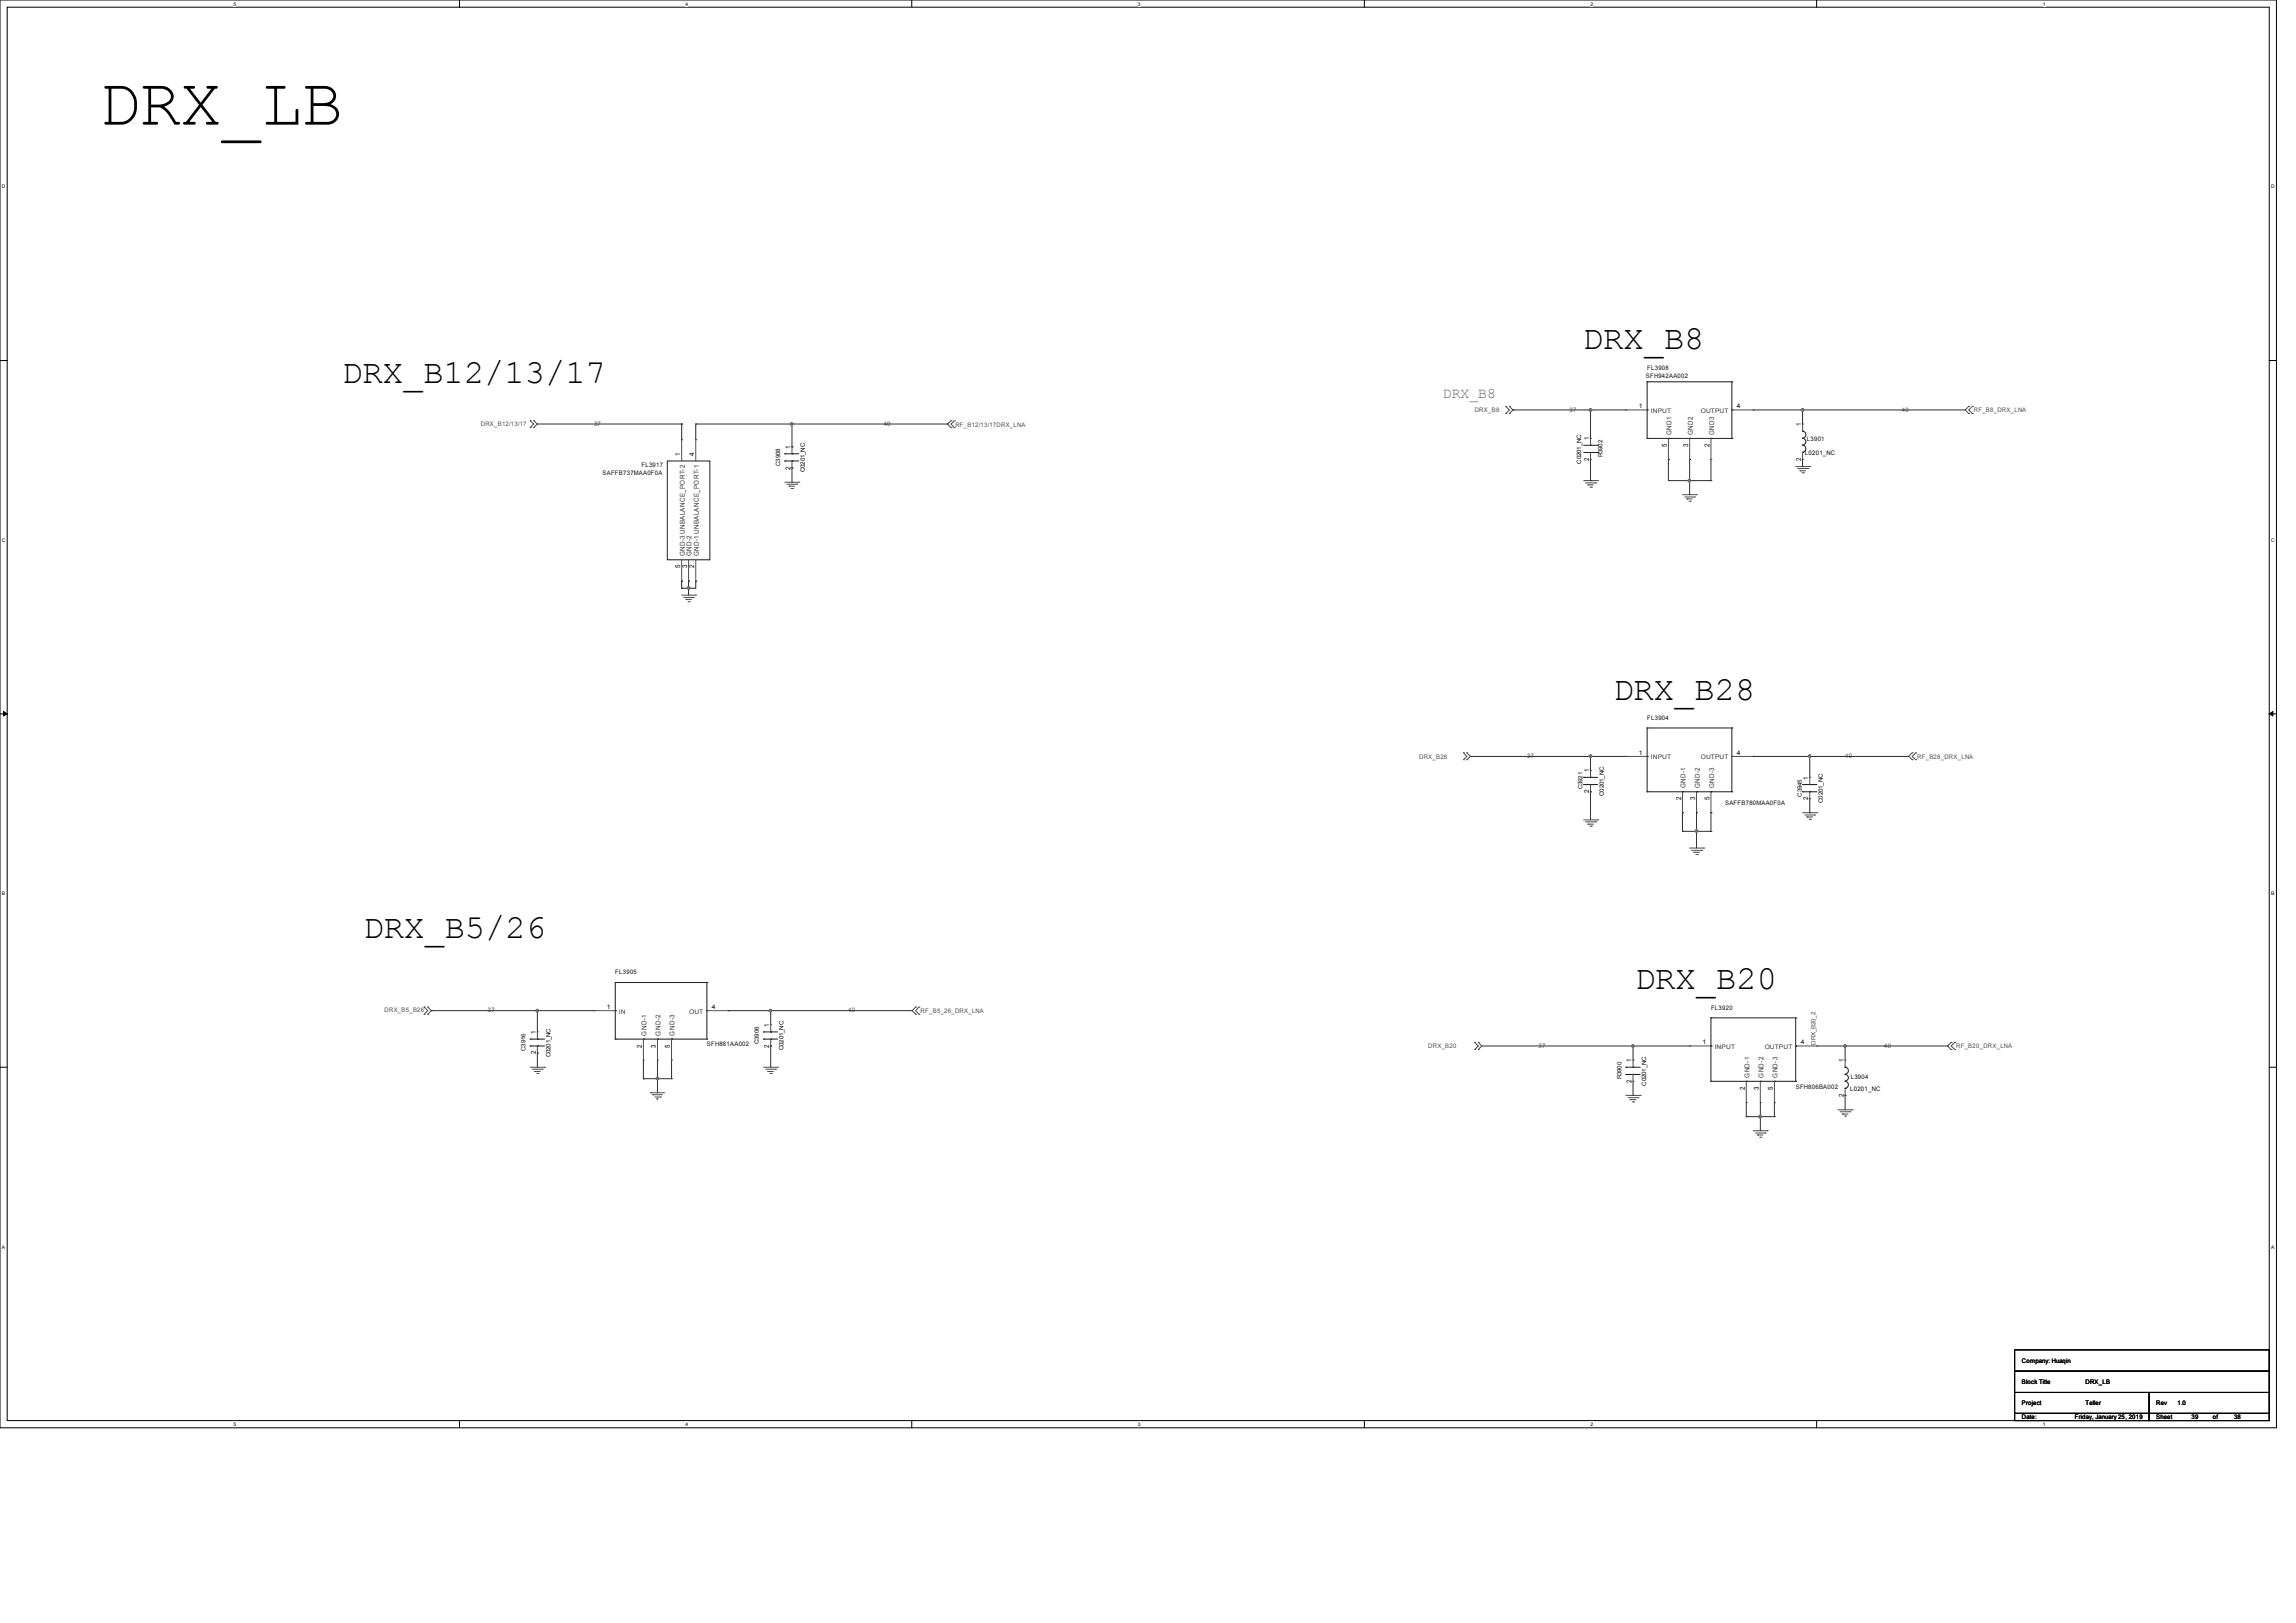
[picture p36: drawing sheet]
<svg xmlns="http://www.w3.org/2000/svg" width="297mm" height="210mm" viewBox="0 0 297 210" stroke-linecap="round" stroke-linejoin="round" font-family="sans-serif">
<defs><g id="words">
<text font-size="8.8" x="12.8" y="16.1">DRX_LB</text>
<g font-size="4.4">
<text x="204.8" y="45.2">DRX_B8</text>
<text x="44.3" y="49.6">DRX_B12/13/17</text>
<text x="208.7" y="90.6">DRX_B28</text>
<text x="47" y="121.4">DRX_B5/26</text>
<text x="211.5" y="127.9">DRX_B20</text>
</g>
<text font-size="1.9" fill="#696969" x="186.6" y="51.4">DRX_B8</text>
<g font-size=".9">
<text x="88" y="59" transform="rotate(-90 88 59)">1</text>
<text x="89.8" y="59" transform="rotate(-90 89.8 59)">4</text>
<text x="102.2" y="58.1" transform="rotate(-90 102.2 58.1)">1</text>
<text x="205.6" y="59.6" transform="rotate(-90 205.6 59.6)">2</text>
<text x="205.6" y="57" transform="rotate(-90 205.6 57)">1</text>
<text x="215.6" y="57.8" transform="rotate(-90 215.6 57.8)">5</text>
<text x="218.4" y="57.8" transform="rotate(-90 218.4 57.8)">3</text>
<text x="221.1" y="57.8" transform="rotate(-90 221.1 57.8)">2</text>
<text x="233" y="59.6" transform="rotate(-90 233 59.6)">2</text>
<text x="233" y="55.2" transform="rotate(-90 233 55.2)">1</text>
<text x="102.2" y="60.7" transform="rotate(-90 102.2 60.7)">2</text>
<text x="88" y="73.5" transform="rotate(-90 88 73.5)">5</text>
<text x="88.9" y="73.5" transform="rotate(-90 88.9 73.5)">3</text>
<text x="89.8" y="73.5" transform="rotate(-90 89.8 73.5)">2</text>
<text x="205.6" y="99.9" transform="rotate(-90 205.6 99.9)">1</text>
<text x="233.9" y="100.9" transform="rotate(-90 233.9 100.9)">1</text>
<text x="205.6" y="102.6" transform="rotate(-90 205.6 102.6)">2</text>
<text x="217.4" y="103.5" transform="rotate(-90 217.4 103.5)">2</text>
<text x="219.3" y="103.5" transform="rotate(-90 219.3 103.5)">3</text>
<text x="221.1" y="103.5" transform="rotate(-90 221.1 103.5)">5</text>
<text x="233.9" y="103.5" transform="rotate(-90 233.9 103.5)">2</text>
<text x="69.3" y="136.4" transform="rotate(-90 69.3 136.4)">2</text>
<text x="69.3" y="133.8" transform="rotate(-90 69.3 133.8)">1</text>
<text x="83" y="135.6" transform="rotate(-90 83 135.6)">2</text>
<text x="84.8" y="135.6" transform="rotate(-90 84.8 135.6)">3</text>
<text x="86.7" y="135.6" transform="rotate(-90 86.7 135.6)">5</text>
<text x="99.5" y="135.6" transform="rotate(-90 99.5 135.6)">2</text>
<text x="99.5" y="132.9" transform="rotate(-90 99.5 132.9)">1</text>
<text x="211.1" y="137.5" transform="rotate(-90 211.1 137.5)">1</text>
<text x="238.5" y="137.5" transform="rotate(-90 238.5 137.5)">1</text>
<text x="211.1" y="140.1" transform="rotate(-90 211.1 140.1)">2</text>
<text x="225.7" y="141" transform="rotate(-90 225.7 141)">2</text>
<text x="227.5" y="141" transform="rotate(-90 227.5 141)">3</text>
<text x="229.3" y="141" transform="rotate(-90 229.3 141)">5</text>
<text x="238.5" y="141.9" transform="rotate(-90 238.5 141.9)">2</text>
</g>
<g font-size=".9" fill="#343434">
<text x="216.2" y="56.3" transform="rotate(-90 216.2 56.3)">GND1</text>
<text x="219" y="56.3" transform="rotate(-90 219 56.3)">GND2</text>
<text x="221.7" y="56.3" transform="rotate(-90 221.7 56.3)">GND3</text>
<text x="88.6" y="72" transform="rotate(-90 88.6 72)">GND-3UNBALANCE_PORT-2</text>
<text x="89.5" y="72" transform="rotate(-90 89.5 72)">GND-2</text>
<text x="90.4" y="72" transform="rotate(-90 90.4 72)">GND-1UNBALANCE_PORT-1</text>
<text x="218" y="102" transform="rotate(-90 218 102)">GND-1</text>
<text x="219.9" y="102" transform="rotate(-90 219.9 102)">GND-2</text>
<text x="221.7" y="102" transform="rotate(-90 221.7 102)">GND-3</text>
<text x="83.6" y="134" transform="rotate(-90 83.6 134)">GND-1</text>
<text x="85.4" y="134" transform="rotate(-90 85.4 134)">GND-2</text>
<text x="87.3" y="134" transform="rotate(-90 87.3 134)">GND-3</text>
<text x="226.3" y="139.4" transform="rotate(-90 226.3 139.4)">GND-1</text>
<text x="228.1" y="139.4" transform="rotate(-90 228.1 139.4)">GND-2</text>
<text x="229.9" y="139.4" transform="rotate(-90 229.9 139.4)">GND-3</text>
</g>
<g font-size=".8" fill="#0e0e0e">
<text x="213.1" y="47.9">FL3908</text>
<text x="212.9" y="48.9">SFH942AA002</text>
<text x="207.3" y="59.2" transform="rotate(-90 207.3 59.2)">R3902</text>
<text x="233.7" y="57.1">L3901</text>
<text x="77.9" y="61.5">SAFFB737MAA0F0A</text>
<text x="83" y="60.4">FL3917</text>
<text x="100.9" y="60.3" transform="rotate(-90 100.9 60.3)">C3908</text>
<text x="213.1" y="93.1">FL3904</text>
<text x="204.7" y="102.2" transform="rotate(-90 204.7 102.2)">C3921</text>
<text x="223.2" y="104.1">SAFFB780MAA0F0A</text>
<text x="233.1" y="103.1" transform="rotate(-90 233.1 103.1)">C3945</text>
<text x="79.6" y="126.1">FL3905</text>
<text x="221.3" y="130.6">FL3920</text>
<text x="68" y="136" transform="rotate(-90 68 136)">C3916</text>
<text x="91.4" y="135.4">SFH881AA002</text>
<text x="98.2" y="135.1" transform="rotate(-90 98.2 135.1)">C3906</text>
<text x="209.7" y="139.7" transform="rotate(-90 209.7 139.7)">R3900</text>
<text x="232.3" y="140.9">SFH806BA002</text>
<text x="239.4" y="139.7">L3904</text>
</g>
<g font-size=".8" fill="#4d4d4d">
<text x="190.8" y="53.3">DRX_B8</text>
<text x="203" y="53.3">37</text>
<text x="246" y="53.3">40</text>
<text x="255.3" y="53.3">RF_B8_DRX_LNA</text>
<text x="62.2" y="55.1">DRX_B12/13/17</text>
<text x="76.8" y="55.1">37</text>
<text x="114.3" y="55.1">40</text>
<text x="123.6" y="55.2">RF_B12/13/17DRX_LNA</text>
<text x="183.6" y="98.2">DRX_B28</text>
<text x="197.5" y="98.1">37</text>
<text x="238.7" y="98.1">40</text>
<text x="248" y="98.2">RF_B28_DRX_LNA</text>
<text x="49.7" y="131">DRX_B5_B26</text>
<text x="63.1" y="131">37</text>
<text x="109.7" y="131">40</text>
<text x="119.1" y="131.1">RF_B5_26_DRX_LNA</text>
<text x="184.8" y="135.6">DRX_B20</text>
<text x="199" y="135.6">37</text>
<text x="234.8" y="135.2" transform="rotate(-90 234.8 135.2)">DRX_B20_2</text>
<text x="243.7" y="135.6">40</text>
<text x="253" y="135.6">RF_B20_DRX_LNA</text>
</g>
<g font-size=".8">
<text x="212" y="52.8">1</text>
<text x="224.7" y="52.8">4</text>
<text x="204.5" y="60" transform="rotate(-90 204.5 60)">C0201_NC</text>
<text x="233.5" y="58.8">L0201_NC</text>
<text x="104.1" y="61.1" transform="rotate(-90 104.1 61.1)">C0201_NC</text>
<text x="212" y="97.7">1</text>
<text x="224.7" y="97.7">4</text>
<text x="207.4" y="103" transform="rotate(-90 207.4 103)">C0201_NC</text>
<text x="235.8" y="103.9" transform="rotate(-90 235.8 103.9)">C0201_NC</text>
<text x="78.5" y="130.6">1</text>
<text x="92.1" y="130.6">4</text>
<text x="71.2" y="136.8" transform="rotate(-90 71.2 136.8)">C0201_NC</text>
<text x="101.4" y="135.9" transform="rotate(-90 101.4 135.9)">C0201_NC</text>
<text x="220.2" y="135.1">1</text>
<text x="232.9" y="135.1">4</text>
<text x="212.9" y="140.5" transform="rotate(-90 212.9 140.5)">C0201_NC</text>
<text x="239.3" y="141.2">L0201_NC</text>
<text x="261.6" y="176.4">Company: Huaqin</text>
<text x="261.6" y="179.1">Block Title</text>
<text x="269.8" y="179.1">DRX_LB</text>
<text x="261.6" y="181.8">Project</text>
<text x="261.6" y="183.6">Date:</text>
<text x="268.4" y="183.6">Friday, January 25, 2019</text>
<text x="269.8" y="181.8">Teller</text>
<text x="278.9" y="181.8">Rev</text>
<text x="278.9" y="183.6">Sheet</text>
<text x="281.7" y="181.8">1.0</text>
<text x="283.5" y="183.6">39</text>
<text x="286.2" y="183.6">of</text>
<text x="289" y="183.6">38</text>
</g>
<g font-size=".8" fill="#343434">
<text x="213.6" y="53.4">INPUT</text>
<text x="220" y="53.4">OUTPUT</text>
<text x="213.6" y="98.3">INPUT</text>
<text x="220" y="98.3">OUTPUT</text>
<text x="80.1" y="131.1">IN</text>
<text x="89.2" y="131.1">OUT</text>
<text x="221.8" y="135.7">INPUT</text>
<text x="228.3" y="135.7">OUTPUT</text>
</g>
<g font-size=".6">
<text x="30.2" y=".7">5</text>
<text x="88.7" y=".7">4</text>
<text x="147.2" y=".7">3</text>
<text x="205.7" y=".7">2</text>
<text x="264.2" y=".7">1</text>
<text x=".3" y="24.4">D</text>
<text x="293.8" y="24.4">D</text>
<text x=".3" y="70.1">C</text>
<text x="293.8" y="70.1">C</text>
<text x=".3" y="115.8">B</text>
<text x="293.8" y="115.8">B</text>
<text x=".3" y="161.5">A</text>
<text x="293.8" y="161.5">A</text>
<text x="30.2" y="184.5">5</text>
<text x="88.7" y="184.5">4</text>
<text x="147.2" y="184.5">3</text>
<text x="205.7" y="184.5">2</text>
<text x="264.2" y="184.5">1</text>
</g>
</g></defs>
<path d="M0 0h294.5v184.7h-294.5zM.9 .9h292.6v182.9h-292.6z" fill="none" stroke="#000" stroke-width=".13"/>
<g fill="#fff">
<path d="M30.2 .1h.3v.7h-.3z"/>
<path d="M30.2 183.9h.3v.8h-.3z"/>
</g>
<path d="M59.4 0v.9M59.4 183.8v.9" fill="none" stroke="#000" stroke-width=".13"/>
<g fill="#fff">
<path d="M88.7 .1h.3v.7h-.3z"/>
<path d="M88.7 183.9h.3v.8h-.3z"/>
</g>
<path d="M117.9 0v.9M117.9 183.8v.9" fill="none" stroke="#000" stroke-width=".13"/>
<g fill="#fff">
<path d="M147.2 .1h.3v.7h-.3z"/>
<path d="M147.2 183.9h.3v.8h-.3z"/>
</g>
<path d="M176.5 0v.9M176.5 183.8v.9" fill="none" stroke="#000" stroke-width=".13"/>
<g fill="#fff">
<path d="M205.7 .1h.4v.7h-.4z"/>
<path d="M205.7 183.9h.4v.8h-.4z"/>
</g>
<path d="M235 0v.9M235 183.8v.9" fill="none" stroke="#000" stroke-width=".13"/>
<g fill="#fff">
<path d="M264.2 .1h.4v.7h-.4z"/>
<path d="M264.2 183.9h.4v.8h-.4z"/>
<path d="M.3 23.8h.4v.7h-.4z"/>
<path d="M293.8 23.8h.5v.7h-.5z"/>
<path d="M.3 69.5h.4v.7h-.4z"/>
<path d="M293.8 69.5h.5v.7h-.5z"/>
</g>
<path d="M0 46.7h.9M293.5 46.7h1" fill="none" stroke="#000" stroke-width=".13"/>
<g fill="#fff">
<path d="M.3 115.2h.4v.8h-.4z"/>
<path d="M293.8 115.2h.4v.8h-.4z"/>
</g>
<path d="M0 92.4h.9M293.5 92.4h1" fill="none" stroke="#000" stroke-width=".13"/>
<path d="M.5 92.1l.4 .3-.4 .2zM293.5 92.4l.5-.3v.5z" fill="#000" stroke="#000" stroke-width=".13"/>
<g fill="#fff">
<path d="M.3 161h.3v.7h-.3z"/>
<path d="M293.8 161h.4v.7h-.4z"/>
</g>
<path d="M0 138.1h.9M293.5 138.1h1M260.6 174.7h32.9v2.7h-32.9zM260.6 177.4h32.9v2.8h-32.9zM260.6 180.2h17.4v2.7h-17.4zM260.6 182.9h17.4v.9h-17.4zM278 182.9h15.5v.9h-15.5zM278 180.2h15.5v2.7h-15.5z" fill="none" stroke="#000" stroke-width=".13"/>
<g fill="none" stroke="#4d4d4d" stroke-width=".13">
<path d="M68.6 55.3h.1M68.6 54.4h.1M68.6 54.4l.4 .5-.4 .4M69 54.4l.5 .5-.5 .4M69 54.4h.1M69 55.3h.1M88.2 56.9h.1M88.2 56.9v2.7M90 56.9h.1M90 56.9v2.7M102.4 57.8h.1M102.4 57.8v.9"/>
<path d="M102.4 59.6v.9M123 54.4l-.4 .5 .4 .4M123 54.4h.1M123 55.3h.1M123.4 54.4l-.4 .5 .4 .4M123.4 55.3h.1M123.4 54.4h.1M194.8 52.6h.1M194.8 53.5h.1M194.8 52.6l.4 .4-.4 .5M195.2 53.5h.1M195.2 52.6h.1"/>
<path d="M195.2 52.6l.5 .4-.5 .5M205.7 56.7h.1M205.7 59.4h.1M205.7 56.7v.9M205.7 58.5v.9M210.3 53h.1M210.3 53h2.8M215.8 59.4h.1M215.8 56.7v2.7M218.6 59.4h.1M218.6 56.7v2.7M221.3 59.4h.1"/>
<path d="M221.3 56.7v2.7M224 53h2.8M226.8 53h.1M233.2 54.9h.1M233.2 59.4h.1M233.2 54.9v.9M233.2 58.5v.9M254.7 52.6l-.5 .4 .5 .5M254.7 52.6h.1M254.7 53.5h.1M255.1 52.6l-.4 .4 .4 .5M255.1 53.5h.1"/>
<path d="M255.1 52.6h.1M88.2 75.2h.1M88.2 77h1.8M88.2 72.4v2.8M88.4 77.3h1.3M88.7 77.6h.8M88.7 77.6h.1M89 77.9h.2M89.1 75.2h.1M89.1 72.4v2.8M89.2 77.9h.1M89.7 77.3h.1"/>
<path d="M90 77h.1M90 75.2h.1M90 72.4v2.8M101.5 62.4h1.8M101.8 62.7h1.3M102.1 62.9h.7M102.1 62.9h.1M102.3 63.2h.2M102.4 60.5h.1M102.5 63.2h.1M103.1 62.7h.1M103.3 62.4h.1"/>
<path d="M204.9 62.2h1.8M205.1 62.5h1.3M205.4 62.7h.1M205.4 62.7h.7M205.7 63h.2M205.9 63h.1M206.4 62.5h.1M206.7 62.2h.1M217.6 64h1.9M217.9 64.3h1.3M218.2 64.6h.1M218.2 64.6h.7"/>
<path d="M218.5 64.9h.2M218.7 64.9h.1M219.2 64.3h.1M219.5 64h.1M232.3 60.4h1.8M232.5 60.6h1.3M232.8 60.9h.8M232.8 60.9h.1M233.1 61.2h.2M233.3 61.2h.1M233.8 60.6h.1M234.1 60.4h.1"/>
<path d="M189.3 97.4h.1M189.3 98.3h.1M189.3 97.4l.4 .5-.4 .4M189.7 97.4l.5 .5-.5 .4M189.7 98.3h.1M189.7 97.4h.1M205.7 99.7h.1M205.7 99.7v.9M210.3 97.9h.1M210.3 97.9h2.8M224 97.9h2.8M226.8 97.9h.1"/>
<path d="M247.4 97.4h.1M247.4 98.3h.1M247.4 97.4l-.5 .5 .5 .4M247.8 97.4l-.4 .5 .4 .4M247.8 98.3h.1M247.8 97.4h.1M204.9 106.1h1.8M205.1 106.3h1.3M205.4 106.6h.1M205.4 106.6h.7M205.7 106.9h.2M205.7 102.4h.1"/>
<path d="M205.7 101.5v.9M205.9 106.9h.1M206.4 106.3h.1M206.7 106.1h.1M217.6 105.2h.1M217.6 102.4v2.8M218.6 109.7h1.8M218.8 110h1.3M219.1 110.3h.7M219.1 110.3h.1M219.4 110.6h.2M219.5 105.2h.1"/>
<path d="M219.5 102.4v2.8M219.6 110.6h.1M220.1 110h.1M220.4 109.7h.1M221.3 105.2h.1M221.3 102.4v2.8M233.2 105.2h1.8M233.5 105.5h1.2M233.7 105.7h.8M233.7 105.7h.1M234 106h.2M234.1 100.6h.1"/>
<path d="M234.1 103.3h.1M234.1 100.6v.9M234.1 102.4v.9M234.2 106h.1M234.7 105.5h.1M235 105.2h.1M54.9 130.3l.4 .5-.4 .4M54.9 130.3h.1M54.9 131.2h.1M55.3 131.2h.1M55.3 130.3h.1M55.3 130.3l.5 .5-.5 .4"/>
<path d="M68.6 138.1h1.8M68.9 138.3h1.2M69.1 138.6h.8M69.1 138.6h.1M69.4 138.9h.2M69.5 133.5h.1M69.5 136.3h.1M69.5 133.5v1M69.5 135.3v1M69.6 138.9h.1M70.1 138.3h.1M70.4 138.1h.1"/>
<path d="M76.8 130.8h.1M76.8 130.8h2.8M83.2 137.2h.1M83.2 134.5v2.7M85 137.2h.1M85 134.5v2.7M86.9 137.2h.1M86.9 134.5v2.7M91.4 130.8h2.8M94.2 130.8h.1M98.8 138.1h1.8M99.1 138.3h1.2"/>
<path d="M99.3 138.6h.1M99.3 138.6h.7M99.6 138.9h.2M99.7 132.6h.1M99.7 135.3h.1M99.7 132.6v.9M99.7 134.5v.8M99.8 138.9h.1M100.3 138.3h.1M100.6 138.1h.1M118.4 130.3l-.4 .5 .4 .4M118.4 130.3h.1"/>
<path d="M118.4 131.2h.1M118.9 131.2h.1M118.9 130.3h.1M118.9 130.3l-.5 .5 .5 .4M190.8 134.9h.1M190.8 135.8h.1M190.8 134.9l.4 .4-.4 .5M191.2 135.8h.1M191.2 134.9h.1M191.2 134.9l.5 .4-.5 .5M211.2 137.2h.1M211.2 139.9h.1"/>
<path d="M211.2 137.2v.9M211.2 139v.9M218.6 135.3h2.7M218.6 135.3h.1M225.9 139.9v2.8M227.7 139.9v2.8M229.5 139.9v2.8M232.3 135.3h2.7M235 135.3h.1M238.7 137.2h.1M238.7 137.2v.9M252.4 134.9l-.5 .4 .5 .5"/>
<path d="M252.4 134.9h.1M252.4 135.8h.1M252.9 134.9l-.5 .4 .5 .5M252.9 135.8h.1M252.9 134.9h.1M84.2 141.4h.1M84.2 141.4h1.8M84.4 141.6h.1M84.4 141.6h1.3M84.7 141.9h.7M85 142.2h.1M85.4 141.9h.1"/>
<path d="M210.3 141.7h1.9M210.6 142h1.3M210.9 142.3h.1M210.9 142.3h.7M211.2 142.6h.1M211.3 142.6h.1M211.9 142h.1M212.2 141.7h.1M225.9 142.7h.1M226.8 146.3h1.8M227.1 146.6h1.2M227.3 146.9h.7"/>
<path d="M227.3 146.9h.1M227.6 147.2h.2M227.7 142.7h.1M227.8 147.2h.1M228.3 146.6h.1M228.6 146.3h.1M229.5 142.7h.1M237.7 143.6h1.9M238 143.8h1.3M238.3 144.1h.1M238.3 144.1h.8M238.6 144.4h.2"/>
<path d="M238.7 141.7h.1M238.7 140.8v.9M238.8 144.4h.1M239.3 143.8h.1M239.6 143.6h.1"/>
</g>
<g fill="none" stroke="#1c1c1c" stroke-width=".13">
<path d="M86.3 59.6h5.5v12.8h-5.5zM101.5 58.7h.1M101.5 59.6h.1M101.5 58.7h1.8M101.5 59.6h1.8M102.4 58.7h.1M102.4 59.6h.1M204.9 57.6h1.8M204.9 58.5h1.8M205.7 57.6h.1M205.7 58.5h.1M206.7 57.6h.1"/>
<path d="M206.7 58.5h.1M213.1 56.7h10.9M213.1 53h.1M213.1 56.7h.1M213.1 49.4h.1M213.1 49.4v7.3M213.1 49.4h10.9M215.8 56.7h.1M218.6 56.7h.1M221.3 56.7h.1M224 53h.1M224 49.4h.1"/>
<path d="M224 56.7h.1M224 49.4v7.3M233.2 55.8a.44 .44 0 0 1 .4 .4 .44 .44 0 0 1-.4 .5M233.2 56.7a.42 .42 0 0 1 .4 .5 .42 .42 0 0 1-.4 .4M233.2 57.6a.44 .44 0 0 1 .4 .5 .44 .44 0 0 1-.4 .4M233.2 58.5h.1M233.2 55.8h.1M213.1 97.9h.1M213.1 94.2h.1M213.1 94.2h10.9M213.1 94.2v8.2M224 97.9h.1"/>
<path d="M224 94.2h.1M224 94.2v8.2M204.9 100.6h.1M204.9 101.5h.1M204.9 101.5h1.8M204.9 100.6h1.8M205.7 100.6h.1M205.7 101.5h.1M213.1 102.4h10.9M213.1 102.4h.1M217.6 102.4h.1M219.5 102.4h.1"/>
<path d="M221.3 102.4h.1M224 102.4h.1M233.2 102.4h1.8M233.2 101.5h1.8M233.2 101.5h.1M233.2 102.4h.1M234.1 101.5h.1M234.1 102.4h.1M68.6 134.5h1.8M68.6 135.3h1.8M68.6 134.5h.1M68.6 135.3h.1"/>
<path d="M69.5 134.5h.1M69.5 135.3h.1M79.6 130.8h.1M79.6 127.1h.1M79.6 134.5h.1M79.6 134.5h11.8M79.6 127.1v7.4M79.6 127.1h11.8M83.2 134.5h.1M85 134.5h.1M86.9 134.5h.1M91.4 130.8h.1"/>
<path d="M91.4 134.5h.1M91.4 127.1h.1M91.4 127.1v7.4M98.8 133.5h.1M98.8 134.5h.1M98.8 134.5h1.8M98.8 133.5h1.8M99.7 133.5h.1M99.7 134.5h.1M210.3 138.1h.1M210.3 139h.1M210.3 138.1h1.9"/>
<path d="M210.3 139h1.9M211.2 138.1h.1M211.2 139h.1M221.3 135.3h.1M221.3 139.9h.1M221.3 131.7h.1M221.3 131.7h11M221.3 131.7v8.2M221.3 139.9h11M225.9 139.9h.1M227.7 139.9h.1M229.5 139.9h.1"/>
<path d="M232.3 135.3h.1M232.3 131.7h.1M232.3 139.9h.1M232.3 131.7v8.2M238.7 138.1a.44 .44 0 0 1 .4 .4 .44 .44 0 0 1-.4 .5M238.7 139a.42 .42 0 0 1 .4 .4 .42 .42 0 0 1-.4 .5M238.7 139.9a.44 .44 0 0 1 .4 .5 .44 .44 0 0 1-.4 .4M238.7 138.1h.1M238.7 140.8h.1"/>
</g>
<g fill="none" stroke="#2d2d2d" stroke-width=".13">
<path d="M69.5 54.9h18.7M88.2 54.9h.1M88.2 54.9v2M90 54.9h.1M90 54.9v2M90 54.9h32.6M102.4 57.8h.1M102.4 54.9h.1M102.4 54.9v2.9M122.6 54.9h.1M195.7 53h.1M195.7 53h14.6"/>
<path d="M205.7 53h.1M205.7 53v3.7M205.7 59.4v2.8M215.8 59.4h.1M215.8 59.4v2.8h5.5M218.6 59.4h.1M218.6 59.4v4.6M221.3 59.4v2.8M226.8 53h27.4M233.2 53h.1M233.2 53v1.9M233.2 59.4v1"/>
<path d="M88.2 76.1h.1M88.2 75.2h.1M88.2 75.2v.9M89.1 76.1h.1M89.1 75.2h.1M89.1 75.2v1.8M90 75.2h.1M90 75.2v.9h-1.8M102.4 60.5h.1M102.4 60.5v1.9M205.7 62.2h.1M218.6 62.2h.1"/>
<path d="M221.3 62.2h.1M233.2 60.4h.1M190.2 97.9h.1M190.2 97.9h20.1M205.7 97.9h.1M205.7 97.9v1.8M226.8 97.9h20.1M226.8 97.9h.1M234.1 97.9h.1M234.1 97.9v2.7M205.7 102.4h.1M205.7 102.4v3.7"/>
<path d="M217.6 107.6h.1M217.6 105.2h.1M217.6 105.2v2.4M217.6 107.6h3.7M219.5 107.6h.1M219.5 105.2h.1M219.5 105.2v4.5M221.3 105.2h.1M221.3 107.6h.1M221.3 105.2v2.4M234.1 105.2h.1M234.1 103.3v1.9"/>
<path d="M55.8 130.8h21M55.8 130.8h.1M69.5 136.3h.1M69.5 130.8h.1M69.5 130.8v2.7M69.5 136.3v1.8M83.2 139.6h.1M83.2 137.2v2.4M83.2 139.6h3.7M85 139.6h.1M85 137.2v4.2M86.9 139.6h.1"/>
<path d="M86.9 137.2v2.4M94.2 130.8h.1M94.2 130.8h23.8M99.7 135.3h.1M99.7 130.8h.1M99.7 130.8v1.8M99.7 135.3v2.8M191.7 135.3h26.9M211.2 135.3h.1M211.2 135.3v1.9M211.2 139.9v1.8M235 135.3h16.9"/>
<path d="M238.7 135.3h.1M238.7 135.3v1.9M251.9 135.3h.1M211.2 141.7h.1M225.9 144.5h3.6M225.9 144.5h.1M225.9 142.7v1.8M227.7 144.5h.1M227.7 142.7v3.6M229.5 144.5h.1M229.5 142.7v1.8M238.7 141.7h.1"/>
<path d="M238.7 141.7v1.9"/>
</g>
<g fill="#696969" stroke="#696969" stroke-width=".13">
<circle cx="69.5" cy="130.8" r=".16"/>
<circle cx="227.7" cy="144.5" r=".17"/>
<circle cx="234.1" cy="97.8" r=".16"/>
<circle cx="238.6" cy="135.3" r=".16"/>
<circle cx="99.7" cy="130.8" r=".17"/>
<circle cx="102.4" cy="54.9" r=".17"/>
<circle cx="219.5" cy="107.5" r=".17"/>
<circle cx="205.7" cy="53" r=".17"/>
<circle cx="205.7" cy="97.8" r=".17"/>
<circle cx="211.2" cy="135.3" r=".16"/>
<circle cx="89.1" cy="76.1" r=".17"/>
<circle cx="218.5" cy="62.2" r=".17"/>
<circle cx="233.2" cy="53" r=".17"/>
<circle cx="85" cy="139.5" r=".17"/>
</g>
<use href="#words"/>
</svg>
